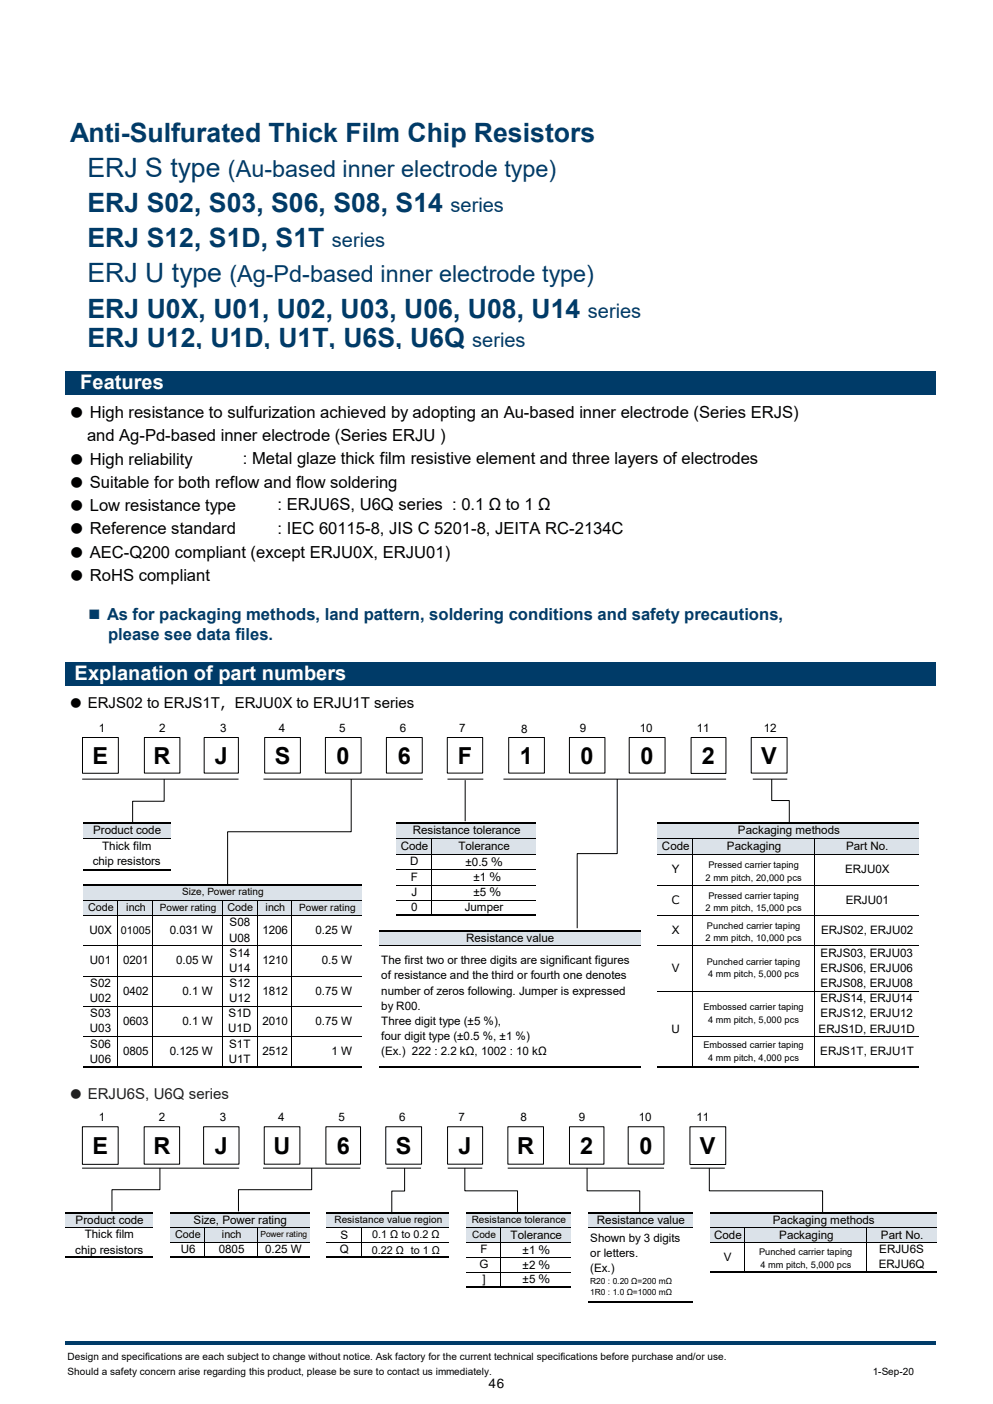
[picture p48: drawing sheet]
<svg xmlns="http://www.w3.org/2000/svg" width="210mm" height="297mm" viewBox="0 0 210 297" stroke-linecap="round" stroke-linejoin="round" font-family="sans-serif">
<defs><g id="words">
<g font-size="5.6" fill="#003b68">
<text x="14.8" y="30.1">Anti-Sulfurated Thick Film Chip Resistors</text>
<text x="18.5" y="37.3">ERJ S type</text>
<text x="18.5" y="44.9">ERJ S02, S03, S06, S08, S14</text>
<text x="18.5" y="52.3">ERJ S12, S1D, S1T</text>
<text x="18.5" y="59.7">ERJ U type</text>
<text x="18.5" y="67.3">ERJ U0X, U01, U02, U03, U06, U08, U14</text>
<text x="18.5" y="73.3">ERJ U12, U1D, U1T, U6S, U6Q</text>
</g>
<g font-size="5" fill="#003b68">
<text x="48.2" y="37.3">(Au-based inner electrode type)</text>
<text x="48.5" y="59.7">(Ag-Pd-based inner electrode type)</text>
</g>
<g font-size="5">
<text x="19.6" y="161.6">E</text>
<text x="32.5" y="161.6">R</text>
<text x="45.4" y="161.6">J</text>
<text x="58.1" y="161.6">S</text>
<text x="71.2" y="161.6">0</text>
<text x="84.1" y="161.6">6</text>
<text x="96.8" y="161.6">F</text>
<text x="110" y="161.6">1</text>
<text x="122.8" y="161.6">0</text>
<text x="135.5" y="161.6">0</text>
<text x="148.5" y="161.6">2</text>
<text x="161" y="161.6">V</text>
<text x="19.5" y="244.1">E</text>
<text x="32.4" y="244.1">R</text>
<text x="45.4" y="244.1">J</text>
<text x="57.9" y="244.1">U</text>
<text x="71.2" y="244.1">6</text>
<text x="83.7" y="244.1">S</text>
<text x="97" y="244.1">J</text>
<text x="109.4" y="244.1">R</text>
<text x="122.7" y="244.1">2</text>
<text x="135.3" y="244.1">0</text>
<text x="148" y="244.1">V</text>
</g>
<g font-size="4.2" fill="#003b68">
<text x="95.3" y="44.9">series</text>
<text x="70.2" y="52.3">series</text>
<text x="124.3" y="67.3">series</text>
<text x="99.9" y="73.3">series</text>
</g>
<g font-size="4.2" fill="#fff">
<text x="17" y="82.3">Features</text>
<text x="15.8" y="143.9">Explanation of part numbers</text>
</g>
<g font-size="3.5">
<text x="14.5" y="88.5">● High resistance to sulfurization achieved by adopting an Au-based inner electrode (Series ERJS)</text>
<text x="18.4" y="93.2">and Ag-Pd-based inner electrode (Series ERJU )</text>
<text x="14.5" y="98.3">● High reliability</text>
<text x="51.4" y="98.1">: Metal glaze thick film resistive element and three layers of electrodes</text>
<text x="14.5" y="103.2">● Suitable for both reflow and flow soldering</text>
<text x="58.7" y="107.9">: ERJU6S, U6Q series : 0.1 Ω to 1 Ω</text>
<text x="14.5" y="108.1">● Low resistance type</text>
<text x="14.5" y="113">● Reference standard</text>
<text x="58.7" y="112.9">: IEC 60115-8, JIS C 5201-8, JEITA RC-2134C</text>
<text x="14.5" y="117.9">● AEC-Q200 compliant (except ERJU0X, ERJU01)</text>
<text x="14.5" y="122.9">● RoHS compliant</text>
</g>
<g font-size="3.5" fill="#003b68">
<text x="18.2" y="131.2">■ As for packaging methods, land pattern, soldering conditions and safety precautions,</text>
<text x="22.9" y="135.5">please see data files.</text>
</g>
<text font-size="3.2" x="14.5" y="149.7">● ERJS02 to ERJS1T，ERJU0X to ERJU1T series</text>
<text font-size="3.2" fill="#231f20" x="14.5" y="232.5">● ERJU6S, U6Q series</text>
<text font-size="2.8" x="103.3" y="293.5">46</text>
<g font-size="2.5">
<text x="20.9" y="154.9">1</text>
<text x="33.7" y="154.9">2</text>
<text x="46.5" y="154.9">3</text>
<text x="58.9" y="154.9">4</text>
<text x="71.7" y="154.9">5</text>
<text x="84.6" y="154.9">6</text>
<text x="97.1" y="154.9">7</text>
<text x="110.2" y="155">8</text>
<text x="122.6" y="154.9">9</text>
<text x="135.3" y="154.9">10</text>
<text x="147.4" y="154.9">11</text>
<text x="161.5" y="154.9">12</text>
<text x="19.7" y="176.5">Product code</text>
<text x="21.6" y="179.8">Thick film</text>
<text x="84.8" y="179.8">Code</text>
<text x="87.3" y="176.5">Resistance tolerance</text>
<text x="96.9" y="179.8">Tolerance</text>
<text x="140" y="179.8">Code</text>
<text x="153.8" y="179.8">Packaging</text>
<text x="156.1" y="176.5">Packaging methods</text>
<text x="178.9" y="179.8">Part No.</text>
<text x="19.6" y="183">chip resistors</text>
<text x="86.8" y="183.1">D</text>
<text x="98.5" y="183.2">±0.5 ％</text>
<text x="142.1" y="184.7">Y</text>
<text x="178.7" y="184.7">ERJU0X</text>
<text x="86.9" y="186.3">F</text>
<text x="87" y="189.5">J</text>
<text x="100.2" y="189.6">±5 ％</text>
<text x="100.2" y="186.4">±1 ％</text>
<text x="141.7" y="191.2">Ｃ</text>
<text x="178.9" y="191.1">ERJU01</text>
<text x="18.9" y="197.6">U0X</text>
<text x="35.9" y="197.6">0.031 W</text>
<text x="48.6" y="196">S08</text>
<text x="55.5" y="197.6">1206</text>
<text x="66.7" y="197.6">0.25 W</text>
<text x="87" y="192.7">0</text>
<text x="98.3" y="192.7">Jumper</text>
<text x="142.1" y="197.6">X</text>
<text x="173.7" y="197.6">ERJS02, ERJU02</text>
<text x="48.5" y="199.2">U08</text>
<text x="48.6" y="202.4">S14</text>
<text x="80.6" y="204">The first two or three digits are significant figures</text>
<text x="98.6" y="199.2">Resistance value</text>
<text x="173.6" y="202.4">ERJS03, ERJU03</text>
<text x="19" y="204">U01</text>
<text x="19.1" y="208.8">S02</text>
<text x="26" y="204">0201</text>
<text x="37.3" y="204">0.05 W</text>
<text x="48.5" y="205.6">U14</text>
<text x="48.6" y="208.8">S12</text>
<text x="55.5" y="204">1210</text>
<text x="68.1" y="204">0.5 W</text>
<text x="80.6" y="207.2">of resistance and the third or fourth one denotes</text>
<text x="142.1" y="205.6">V</text>
<text x="173.6" y="205.6">ERJS06, ERJU06</text>
<text x="173.6" y="208.8">ERJS08, ERJU08</text>
<text x="19" y="212">U02</text>
<text x="19.1" y="215.2">S03</text>
<text x="26" y="210.4">0402</text>
<text x="38.6" y="210.4">0.1 W</text>
<text x="48.3" y="215.2">S1D</text>
<text x="48.5" y="212">U12</text>
<text x="55.5" y="210.4">1812</text>
<text x="66.7" y="210.4">0.75 W</text>
<text x="80.6" y="210.4">number of zeros following. Jumper is expressed</text>
<text x="80.6" y="213.6">by R00.</text>
<text x="173.6" y="212">ERJS14, ERJU14</text>
<text x="173.6" y="215.2">ERJS12, ERJU12</text>
<text x="19" y="218.4">U03</text>
<text x="19.1" y="221.6">S06</text>
<text x="26" y="216.8">0603</text>
<text x="38.6" y="216.8">0.1 W</text>
<text x="48.3" y="218.4">U1D</text>
<text x="48.5" y="221.6">S1T</text>
<text x="55.5" y="216.8">2010</text>
<text x="66.7" y="216.8">0.75 W</text>
<text x="80.6" y="216.8">Three digit type (±5 %),</text>
<text x="80.6" y="220">four digit type (±0.5 %, ±1 %)</text>
<text x="142" y="218.4">U</text>
<text x="173.1" y="218.4">ERJS1D, ERJU1D</text>
<text x="19" y="224.8">U06</text>
<text x="26" y="223.2">0805</text>
<text x="35.9" y="223.2">0.125 W</text>
<text x="48.4" y="224.8">U1T</text>
<text x="55.5" y="223.2">2512</text>
<text x="70.1" y="223.2">1 W</text>
<text x="80.6" y="223.3">(Ex.) 222 : 2.2 kΩ, 1002 : 10 kΩ</text>
<text x="173.5" y="223.2">ERJS1T, ERJU1T</text>
<text x="20.9" y="237.1">1</text>
<text x="33.6" y="237.1">2</text>
<text x="46.5" y="237.1">3</text>
<text x="58.9" y="237.1">4</text>
<text x="71.6" y="237.1">5</text>
<text x="84.4" y="237.1">6</text>
<text x="97" y="237.1">7</text>
<text x="110.1" y="237.2">8</text>
<text x="122.4" y="237.1">9</text>
<text x="135.1" y="237.1">10</text>
<text x="147.3" y="237.1">11</text>
<text x="16" y="258.9">Product code</text>
<text x="17.9" y="262">Thick film</text>
<text x="40.9" y="258.9">Size, Power rating</text>
<text x="72" y="262">S</text>
<text x="108" y="262">Tolerance</text>
<text x="124.8" y="262.7">Shown by 3 digits</text>
<text x="126.2" y="258.9">Resistance value</text>
<text x="151" y="262">Code</text>
<text x="163.4" y="258.9">Packaging methods</text>
<text x="164.8" y="262">Packaging</text>
<text x="186.3" y="262">Part No.</text>
<text x="15.9" y="265.2">chip resistors</text>
<text x="38.2" y="265.1">U6</text>
<text x="46.3" y="265.1">0805</text>
<text x="56.1" y="265.1">0.25 W</text>
<text x="71.9" y="265.1">Q</text>
<text x="101.4" y="268.3">G</text>
<text x="101.6" y="265.1">F</text>
<text x="110.5" y="268.4">±2 ％</text>
<text x="110.5" y="265.2">±1 ％</text>
<text x="124.8" y="265.9">or letters.</text>
<text x="124.8" y="269.1">(Ex.)</text>
<text x="153.1" y="266.7">V</text>
<text x="185.8" y="268.3">ERJU6Q</text>
<text x="186" y="265.1">ERJU6S</text>
<text x="102.1" y="271.4">]</text>
<text x="110.5" y="271.5">±5 ％</text>
</g>
<g font-size="2.3">
<text x="18.6" y="192.7">Code</text>
<text x="25.6" y="197.5">01005</text>
<text x="26.7" y="192.7">inch</text>
<text x="48.1" y="192.7">Code</text>
<text x="56.1" y="192.7">inch</text>
<text x="37" y="261.9">Code</text>
<text x="46.9" y="261.9">inch</text>
<text x="78.7" y="261.9">0.1 Ω to 0.2 Ω</text>
<text x="78.6" y="265.2">0.22 Ω to 1 Ω</text>
</g>
<g font-size="2.1">
<text x="38.5" y="189.4">Size, Power rating</text>
<text x="33.8" y="192.6">Power rating</text>
<text x="63.3" y="192.6">Power rating</text>
<text x="70.7" y="258.7">Resistance value region</text>
<text x="99.8" y="258.7">Resistance tolerance</text>
<text x="99.9" y="261.9">Code</text>
<text x="14.3" y="287.7">Design and specifications are each subject to change without notice. Ask factory for the current technical specifications before purchase and/or use.</text>
<text x="14.3" y="290.8">Should a safety concern arise regarding this product, please be sure to contact us immediately.</text>
<text x="184.6" y="290.8">1-Sep-20</text>
</g>
<g font-size="1.9">
<text x="149.8" y="183.6">Pressed carrier taping</text>
<text x="149.2" y="186.3">2 mm pitch, 20,000 pcs</text>
<text x="149.8" y="190.1">Pressed carrier taping</text>
<text x="149.2" y="192.7">2 mm pitch, 15,000 pcs</text>
<text x="149.5" y="196.5">Punched carrier taping</text>
<text x="149.2" y="199.1">2 mm pitch, 10,000 pcs</text>
<text x="149.5" y="204.1">Punched carrier taping</text>
<text x="149.8" y="206.8">4 mm pitch, 5,000 pcs</text>
<text x="148.8" y="213.7">Embossed carrier taping</text>
<text x="148.8" y="221.7">Embossed carrier taping</text>
<text x="149.8" y="216.4">4 mm pitch, 5,000 pcs</text>
<text x="149.8" y="224.4">4 mm pitch, 4,000 pcs</text>
<text x="160.5" y="265.6">Punched carrier taping</text>
<text x="160.8" y="268.2">4 mm pitch, 5,000 pcs</text>
</g>
<g font-size="1.8">
<text x="55.1" y="261.7">Power rating</text>
<text x="124.8" y="271.7">R20 : 0.20 Ω=200 mΩ</text>
<text x="124.8" y="274">1R0 : 1.0 Ω=1000 mΩ</text>
</g>
</g></defs>
<g fill="#003b68">
<path d="M13.8 78.5h184.2v4.9h-184.2z"/>
<path d="M13.8 140.1h184.2v4.9h-184.2z"/>
</g>
<g fill="#dbe2e9">
<path d="M17.5 174.2h18.5v3.3h-18.5z" fill-rule="evenodd"/>
<path d="M83.8 174.2h29.5v3.3h-29.5z" fill-rule="evenodd"/>
<path d="M139.1 174.2h55.3v3.3h-55.3z" fill-rule="evenodd"/>
<path d="M83.8 177.5h29.5v3.3h-29.5z" fill-rule="evenodd"/>
<path d="M139.1 177.5h55.3v3.3h-55.3z" fill-rule="evenodd"/>
<path d="M17.5 187.2h59v3.3h-59z" fill-rule="evenodd"/>
<path d="M17.5 190.4h59v3.3h-59z" fill-rule="evenodd"/>
<path d="M80.1 196.8h55.3v3.3h-55.3z" fill-rule="evenodd"/>
<path d="M13.8 256.6h18.5v3.2h-18.5z" fill-rule="evenodd"/>
<path d="M35.9 256.6h29.5v3.2h-29.5z" fill-rule="evenodd"/>
<path d="M69.1 256.6h25.8v3.2h-25.8z" fill-rule="evenodd"/>
<path d="M98.6 256.6h22.1v3.2h-22.1z" fill-rule="evenodd"/>
<path d="M124.3 256.6h22.2v3.2h-22.2z" fill-rule="evenodd"/>
<path d="M35.9 259.7h29.5v3.2h-29.5z" fill-rule="evenodd"/>
<path d="M98.6 259.7h22.1v3.2h-22.1z" fill-rule="evenodd"/>
</g>
<g fill="#dbe2e9">
<path d="M150.1 256.6h47.9v3.2h-47.9z"/>
<path d="M150.1 259.7h47.9v3.2h-47.9z"/>
</g>
<g fill="none" stroke="#000" stroke-width=".34">
<path d="M17.5 174.2h18.5M83.8 174.2h29.5M139.1 174.2h55.3M17.5 184h18.5M17.5 187.2h59M80.1 196.8h55.3M83.8 193.6h29.5M17.5 225.7h59M80.1 225.7h55.3M139.1 225.7h55.3M13.8 256.6h18.5M35.9 256.6h29.5"/>
<path d="M69.1 256.6h25.8M98.6 256.6h22.1M124.3 256.6h22.2M150.1 256.6h47.9M13.8 266h18.5M35.9 266h29.5M69.1 266h25.8M98.6 272.2h22.1M124.3 275.4h22.2M150.1 269.1h47.9"/>
</g>
<g fill="none" stroke="#000" stroke-width=".21">
<path d="M17.5 177.5h18.5M83.8 177.5h29.5M91.2 177.5v16M139.1 177.5h55.3M146.5 177.5v48.1M172.2 177.5v48.1M17.5 190.4h59M17.5 193.7h59M24.9 190.5v35.1M32.3 190.5v35.1M47 190.5v35.1M54.4 190.5v35.1"/>
<path d="M61.7 190.5v35.1M83.8 180.8h29.5M83.8 187.2h29.5M83.8 190.4h29.5M83.8 184h29.5M139.1 180.8h55.3M139.1 187.2h55.3M139.1 193.7h55.3M17.5 200.1h59M17.5 219.3h59M17.5 206.5h59M17.5 212.9h59"/>
<path d="M80.1 200.1h55.3M139.1 200.1h55.3M139.1 209.7h55.3M146.5 219.3h47.9M13.8 259.7h18.5M35.9 259.7h29.5M43.3 259.8v6M54.4 259.8v6M69.1 259.7h25.8M76.5 259.8v6M98.6 259.7h22.1M105.9 259.8v12.3"/>
<path d="M124.3 259.7h22.2M150.1 259.7h47.9M157.5 259.8v9.1M183.3 259.8v9.1M35.9 262.9h29.5M69.1 262.9h25.8M98.6 262.9h22.1M98.6 269.1h22.1M98.6 266h22.1M150.1 262.9h47.9"/>
</g>
<path d="M13.8 283.7h184.2v.7h-184.2z" fill-rule="evenodd" fill="#003b68"/>
<g fill="#fff">
<path d="M18.8 151.8h5.6v4.3h-5.6z" fill-rule="evenodd"/>
<path d="M31.9 151.8h4.8v4.3h-4.8z" fill-rule="evenodd"/>
<path d="M44.4 151.8h5.6v4.3h-5.6z" fill-rule="evenodd"/>
<path d="M57.2 151.8h4.9v4.3h-4.9z" fill-rule="evenodd"/>
<path d="M69.5 151.8h5.7v4.3h-5.7z" fill-rule="evenodd"/>
<path d="M82.8 151.8h4.9v4.3h-4.9z" fill-rule="evenodd"/>
<path d="M95 151.8h5.6v4.3h-5.6z" fill-rule="evenodd"/>
<path d="M107.2 151.8h7.5v4.5h-7.5z" fill-rule="evenodd"/>
<path d="M117.9 151.8h10.8v4.3h-10.8z" fill-rule="evenodd"/>
<path d="M132.3 151.8h8.8v4.3h-8.8z" fill-rule="evenodd"/>
<path d="M146.2 151.8h5.1v4.3h-5.1z" fill-rule="evenodd"/>
<path d="M160.5 151.8h4.7v4.3h-4.7z" fill-rule="evenodd"/>
<path d="M17.4 156h7.6v7.6h-7.6z" fill-rule="evenodd"/>
</g>
<path d="M17.4 156h7.6v7.6h-7.6z" fill="none" stroke="#000" stroke-width=".21"/>
<path d="M30.5 156h7.5v7.5h-7.5z" fill-rule="evenodd" fill="#fff"/>
<path d="M30.5 156h7.5v7.5h-7.5z" fill="none" stroke="#000" stroke-width=".21"/>
<path d="M43.2 156h7.2v7.5h-7.2z" fill-rule="evenodd" fill="#fff"/>
<path d="M43.2 156h7.2v7.5h-7.2z" fill="none" stroke="#000" stroke-width=".21"/>
<path d="M56 156h7.5v7.5h-7.5z" fill-rule="evenodd" fill="#fff"/>
<path d="M56 156h7.5v7.5h-7.5z" fill="none" stroke="#000" stroke-width=".21"/>
<path d="M68.8 156h7.6v7.5h-7.6z" fill-rule="evenodd" fill="#fff"/>
<path d="M68.8 156h7.6v7.5h-7.6z" fill="none" stroke="#000" stroke-width=".21"/>
<path d="M81.7 156h7.6v7.5h-7.6z" fill-rule="evenodd" fill="#fff"/>
<path d="M81.7 156h7.6v7.5h-7.6z" fill="none" stroke="#000" stroke-width=".21"/>
<path d="M94.6 156h7.5v7.5h-7.5z" fill-rule="evenodd" fill="#fff"/>
<path d="M94.6 156h7.5v7.5h-7.5z" fill="none" stroke="#000" stroke-width=".21"/>
<path d="M107.6 156h7.5v7.5h-7.5z" fill-rule="evenodd" fill="#fff"/>
<path d="M107.6 156h7.5v7.5h-7.5z" fill="none" stroke="#000" stroke-width=".21"/>
<path d="M120.4 156h7.5v7.5h-7.5z" fill-rule="evenodd" fill="#fff"/>
<path d="M120.4 156h7.5v7.5h-7.5z" fill="none" stroke="#000" stroke-width=".21"/>
<path d="M133.1 156h7.6v7.5h-7.6z" fill-rule="evenodd" fill="#fff"/>
<path d="M133.1 156h7.6v7.5h-7.6z" fill="none" stroke="#000" stroke-width=".21"/>
<path d="M146.2 156h7.3v7.6h-7.3z" fill-rule="evenodd" fill="#fff"/>
<path d="M146.2 156h7.3v7.6h-7.3z" fill="none" stroke="#000" stroke-width=".21"/>
<path d="M158.9 156h7.6v7.5h-7.6z" fill-rule="evenodd" fill="#fff"/>
<path d="M158.9 156h7.6v7.5h-7.6zM17.4 164.8h33M34.7 164.8v4.7h-6.6v4.7M55.7 164.8h33.7M74.3 164.8v11.2h-26.2v11.1M94.6 164.8h7.6M106.5 164.8h47.1M159.2 164.8h7.3M163.2 164.8v4.6h3.7v4.5" fill="none" stroke="#000" stroke-width=".21"/>
<g fill="#fff">
<path d="M18.8 233.9h5.6v4.6h-5.6z" fill-rule="evenodd"/>
<path d="M31.9 233.9h4.8v4.6h-4.8z" fill-rule="evenodd"/>
<path d="M44.4 233.9h5.6v4.6h-5.6z" fill-rule="evenodd"/>
<path d="M57.1 233.9h4.9v4.6h-4.9z" fill-rule="evenodd"/>
<path d="M69.4 233.9h5.7v4.6h-5.7z" fill-rule="evenodd"/>
<path d="M82.7 233.9h4.9v4.6h-4.9z" fill-rule="evenodd"/>
<path d="M94.8 233.9h5.6v4.6h-5.6z" fill-rule="evenodd"/>
<path d="M107 233.9h7.5v4.7h-7.5z" fill-rule="evenodd"/>
<path d="M117.7 233.9h10.8v4.6h-10.8z" fill-rule="evenodd"/>
<path d="M132 233.9h8.9v4.6h-8.9z" fill-rule="evenodd"/>
<path d="M146.2 233.9h4.9v4.6h-4.9z" fill-rule="evenodd"/>
<path d="M43.1 238.4h7.4v7.9h-7.4z" fill-rule="evenodd"/>
</g>
<g fill="#fff" stroke="#000" stroke-width=".21">
<path d="M17.4 238.4h7.6v7.9h-7.6z" fill-rule="evenodd"/>
<path d="M30.5 238.4h7.5v7.9h-7.5z" fill-rule="evenodd"/>
</g>
<path d="M43.1 238.4h7.4v7.9h-7.4z" fill="none" stroke="#000" stroke-width=".21"/>
<g fill="#fff" stroke="#000" stroke-width=".21">
<path d="M55.9 238.4h7.5v7.9h-7.5z" fill-rule="evenodd"/>
<path d="M68.9 238.4h7.4v7.9h-7.4z" fill-rule="evenodd"/>
<path d="M81.6 238.4h7.6v7.9h-7.6z" fill-rule="evenodd"/>
<path d="M94.7 238.4h7.4v7.9h-7.4z" fill-rule="evenodd"/>
<path d="M107.4 238.4h7.5v7.9h-7.5z" fill-rule="evenodd"/>
<path d="M120.4 238.4h7.3v7.9h-7.3z" fill-rule="evenodd"/>
<path d="M132.9 238.4h7.5v7.9h-7.5z" fill-rule="evenodd"/>
</g>
<path d="M145.9 238.4h7.6v7.9h-7.6z" fill-rule="evenodd" fill="#fff"/>
<g fill="none" stroke="#000" stroke-width=".21">
<path d="M98.4 165v8.7M130.5 164.8v15.8h-8.4v15.8M145.9 238.4h7.6v7.9h-7.6zM17.4 247.1h33.2M33.8 247.1v4.6h-10.1v4.6M55.6 247.1h20.6M65.9 247.1v4.6h-15.5v4.6M81.8 247.1h7.3M85.6 247.1v4.9h-2.7v4.8M94.7 247.1h7.3M98.3 247.1v4.8h11.2v4.9M107.4 247.1h33"/>
<path d="M124.2 247.1v4.8h11.1v4.9M146 247.1h7.3M150 247.1v4.8h24v4.9"/>
</g>
<use href="#words"/>
</svg>
